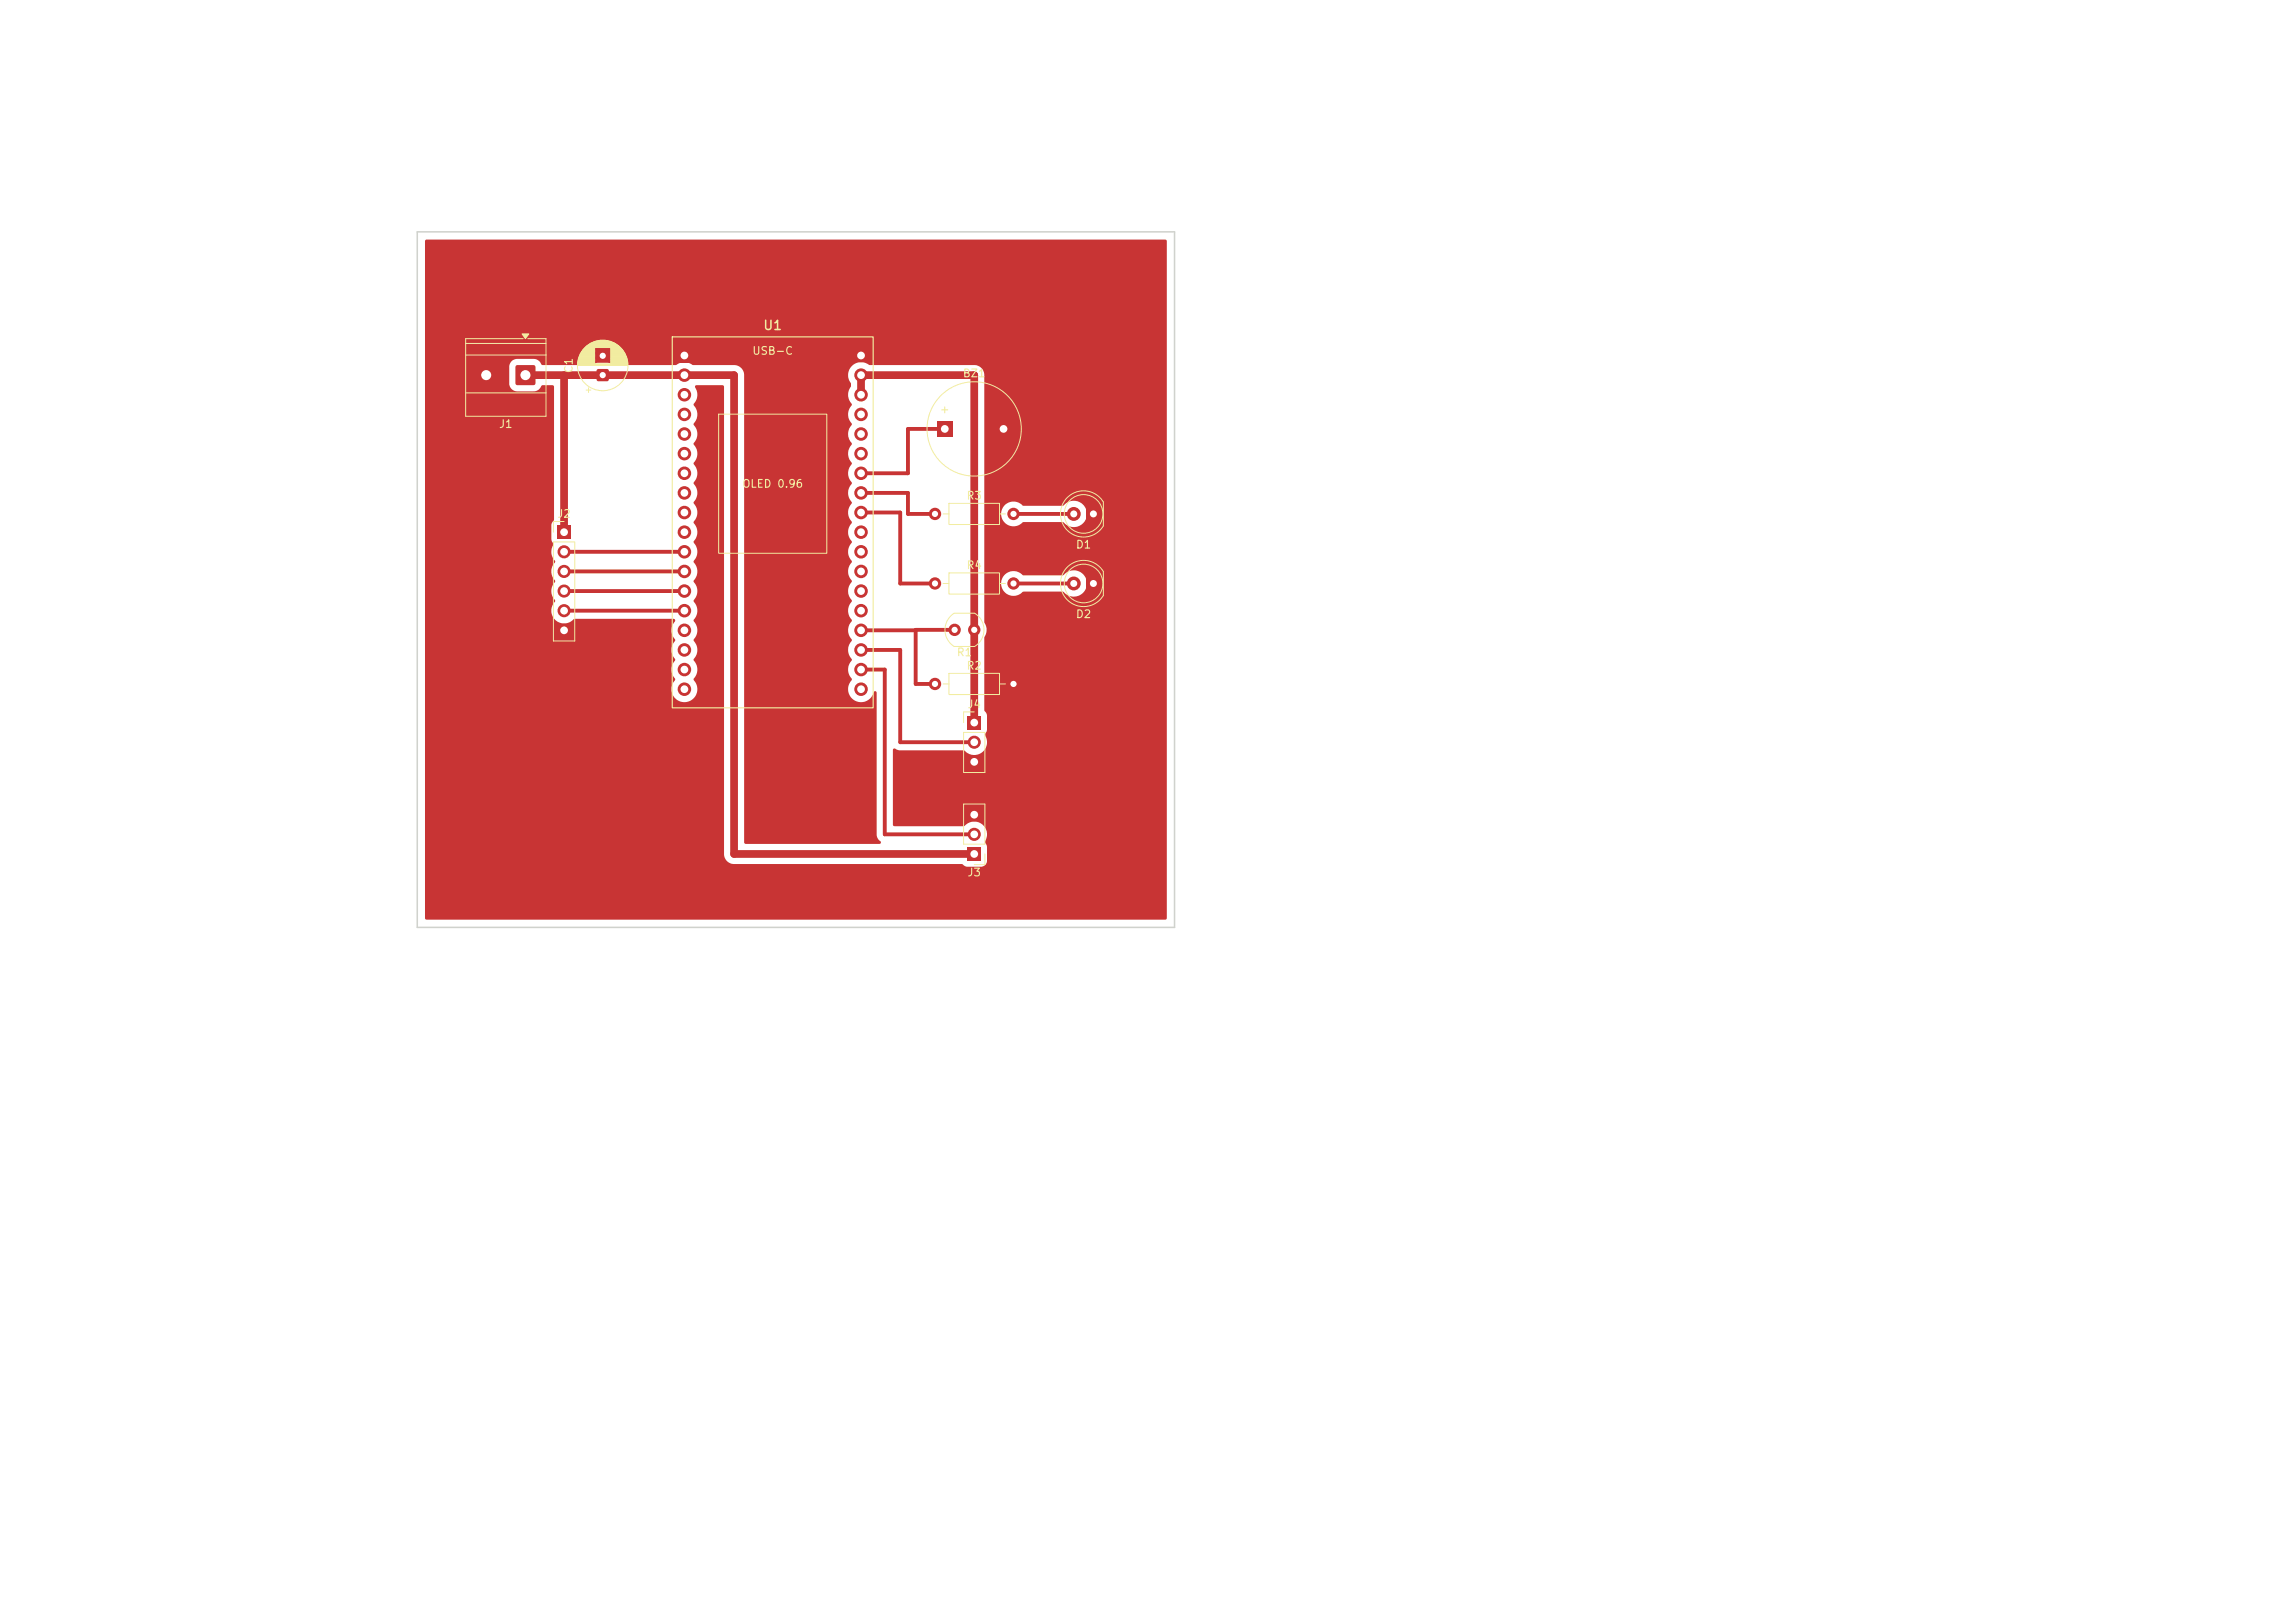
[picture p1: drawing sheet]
<svg xmlns="http://www.w3.org/2000/svg" width="297mm" height="210mm" viewBox="0 0 297 210" stroke-linecap="round" stroke-linejoin="round" font-family="sans-serif">
<defs><g id="words">
<text font-size="1.2" fill="#f2eda1" x="98.7" y="43">U1</text>
<g font-size="1" fill="#f2eda1">
<text x="97.3" y="46.1">USB-C</text>
<text x="74.4" y="48.4" transform="rotate(-90 74.4 48.4)">C1</text>
<text x="121.5" y="53.7">+</text>
<text x="124.5" y="49.1">BZ1</text>
<text x="64.5" y="55.6">J1</text>
<text x="96" y="63.3">OLED 0.96</text>
<text x="125" y="64.9">R3</text>
<text x="72" y="67.2">J2</text>
<text x="139.2" y="71.2">D1</text>
<text x="125" y="73.9">R4</text>
<text x="139.2" y="80.2">D2</text>
<text x="123.7" y="85.2">R1</text>
<text x="125" y="86.9">R2</text>
<text x="125.1" y="91.9">J4</text>
<text x="125.1" y="113.6">J3</text>
</g>
</g></defs>
<g fill="#c83434">
<path d="M121.3 54.5h2v2h-2z"/>
<path d="M140.6 65.6h1.8v1.8h-1.8z"/>
<path d="M125.2 92.7h1.7v1.7h-1.7z"/>
<path d="M87.7 45.1h1.7v1.8h-1.7z"/>
<path d="M140.6 74.6h1.8v1.8h-1.8z"/>
<path d="M77.3 47.8l.2-.1 1.2 .1 .1 .2-.1 1.3h-.2h-1.2l-.1-.2z"/>
<path d="M125.2 109.7h1.7v1.7h-1.7z"/>
<path d="M72.1 68h1.7v1.7h-1.7z"/>
<path d="M66.8 47.3l.1-.1h2.1l.2 .1 .1 .2v2.1l-.1 .2h-.2h-2.1h-.1l-.1-.2v-2.1z"/>
<circle cx="129.9" cy="55.5" r="1"/>
<circle cx="139" cy="66.5" r=".9"/>
<circle cx="126.1" cy="96" r=".85"/>
<circle cx="126.1" cy="98.6" r=".85"/>
<circle cx="126.1" cy="81.5" r=".8"/>
<circle cx="123.5" cy="81.5" r=".8"/>
<circle cx="88.6" cy="48.5" r=".87"/>
<circle cx="88.6" cy="51.1" r=".87"/>
<circle cx="88.6" cy="53.6" r=".87"/>
<circle cx="88.6" cy="56.2" r=".87"/>
<circle cx="88.6" cy="58.7" r=".87"/>
<circle cx="88.6" cy="61.2" r=".87"/>
<circle cx="88.6" cy="63.8" r=".87"/>
<circle cx="88.6" cy="66.3" r=".87"/>
<circle cx="88.6" cy="68.9" r=".87"/>
<circle cx="88.6" cy="71.4" r=".87"/>
<circle cx="88.6" cy="73.9" r=".87"/>
<circle cx="88.6" cy="76.5" r=".87"/>
<circle cx="88.6" cy="79" r=".87"/>
<circle cx="88.6" cy="81.6" r=".87"/>
<circle cx="88.6" cy="84.1" r=".87"/>
<circle cx="88.6" cy="86.6" r=".87"/>
<circle cx="88.6" cy="89.2" r=".87"/>
<circle cx="111.4" cy="46" r=".87"/>
<circle cx="111.4" cy="48.5" r=".87"/>
<circle cx="111.4" cy="51.1" r=".87"/>
<circle cx="111.4" cy="53.6" r=".87"/>
<circle cx="111.4" cy="56.2" r=".87"/>
<circle cx="111.4" cy="58.7" r=".87"/>
<circle cx="111.4" cy="61.2" r=".87"/>
<circle cx="111.4" cy="63.8" r=".87"/>
<circle cx="111.4" cy="66.3" r=".87"/>
<circle cx="111.4" cy="68.9" r=".87"/>
<circle cx="111.4" cy="71.4" r=".87"/>
<circle cx="111.4" cy="73.9" r=".87"/>
<circle cx="111.4" cy="76.5" r=".87"/>
<circle cx="111.4" cy="79" r=".87"/>
<circle cx="111.4" cy="81.6" r=".87"/>
<circle cx="111.4" cy="84.1" r=".87"/>
<circle cx="111.4" cy="86.6" r=".87"/>
<circle cx="111.4" cy="89.2" r=".87"/>
<circle cx="139" cy="75.5" r=".9"/>
<circle cx="78" cy="46" r=".8"/>
<circle cx="121" cy="75.5" r=".8"/>
<circle cx="131.2" cy="75.5" r=".8"/>
<circle cx="126.1" cy="108" r=".85"/>
<circle cx="126.1" cy="105.4" r=".85"/>
<circle cx="121" cy="66.5" r=".8"/>
<circle cx="131.2" cy="66.5" r=".8"/>
<circle cx="121" cy="88.5" r=".8"/>
<circle cx="131.2" cy="88.5" r=".8"/>
<circle cx="73" cy="71.4" r=".85"/>
<circle cx="73" cy="73.9" r=".85"/>
<circle cx="73" cy="76.5" r=".85"/>
<circle cx="73" cy="79" r=".85"/>
<circle cx="73" cy="81.6" r=".85"/>
<circle cx="62.9" cy="48.5" r="1.3"/>
</g>
<path d="M68 48.5h27v62h31.1M73 48.5v20.4M111.4 51.1v-2.6h14.7v45" fill="none" stroke="#c83434" stroke-width="1"/>
<g fill="none" stroke="#c83434" stroke-width=".5">
<path d="M122.3 55.5h-4.8v5.7h-6.1M73 76.5h15.6M73 79h15.6M73 73.9h15.6M73 71.4h15.6M111.4 66.3h5.1v9.2h4.5M111.4 63.8h6.1v2.7h3.5M131.2 75.5h7.8M131.2 66.5h7.8M111.4 81.6h7.1M111.4 84.1h5.1v11.9h9.6M111.4 86.6h3.1v21.4h11.6"/>
<path d="M123.5 81.5h-5v7h2.5"/>
</g>
<path d="M55.1 31h95.7l.2 .1v87.7l-.1 .2h-95.7l-.2-.1v-71.5h10.9v2.2a1.04 1.04 0 0 0 1 1h2.4a1.56 1.56 0 0 0 .8-.7l1.4-.1 .2 .2v17.2l-.3 .5-.1 .3 .1 1.9 .2 .5a1.85 1.85 0 0 0 .3 2.3 1.85 1.85 0 0 0 0 2.5 1.85 1.85 0 0 0 0 2.6 1.69 1.69 0 0 0 0 2.4 1.69 1.69 0 0 0 2.4-.1h12.9a.22 .22 0 0 1 .2 .1 .22 .22 0 0 1-.1 .3 1.84 1.84 0 0 0 .1 2.4 1.88 1.88 0 0 0 0 2.5 1.9 1.9 0 0 0 0 2.5 1.69 1.69 0 0 0-.1 2.4 1.69 1.69 0 0 0 2.4 .1 1.69 1.69 0 0 0 .1-2.4v-.2a1.84 1.84 0 0 0 0-2.5 1.88 1.88 0 0 0 0-2.5 1.88 1.88 0 0 0 0-2.5 1.88 1.88 0 0 0 0-2.6 1.88 1.88 0 0 0 0-2.5 1.88 1.88 0 0 0 0-2.6 1.88 1.88 0 0 0 0-2.5 1.88 1.88 0 0 0 0-2.5 1.87 1.87 0 0 0 0-2.6 1.88 1.88 0 0 0 0-2.5 1.88 1.88 0 0 0 0-2.6 1.88 1.88 0 0 0 0-2.5 1.88 1.88 0 0 0 0-2.5 1.88 1.88 0 0 0 0-2.6v-.1a1.68 1.68 0 0 0 .2-2.1l-.1-.1 .2-.2h3.4l.2 .2v60.6a1.3 1.3 0 0 0 1.4 1.2h29.4l.6 .3 1.9 .1 .4-.2 .3-.5v-1.9l-.2-.6v-.2a1.67 1.67 0 0 0-.5-2.2 1.67 1.67 0 0 0-2.2 .3h-9.1l-.1-.1v-9.8v-.1l.2-.1 .6 .3h8.4a1.67 1.67 0 0 0 2.3 .3 1.67 1.67 0 0 0 .3-2.3l.3-.7v-1.8v-.3l-.3-.4v-9.5a1.7 1.7 0 0 0 0-1.9v-5.1h2.2a1.65 1.65 0 0 0 1 1.6 1.65 1.65 0 0 0 1.9-.4h5.1a1.71 1.71 0 0 0 2.5 .2 1.71 1.71 0 0 0 0-2.6 1.71 1.71 0 0 0-2.5 .2h-5.2a1.61 1.61 0 0 0-1.7-.4 1.61 1.61 0 0 0-1.1 1.4h-2.2v-9h2.2v.2a1.66 1.66 0 0 0 1.1 1.4 1.66 1.66 0 0 0 1.8-.4h5h.2a1.7 1.7 0 0 0 2.4 .1 1.7 1.7 0 0 0 0-2.4 1.7 1.7 0 0 0-2.4 .1h-.2h-5.1a1.61 1.61 0 0 0-1.7-.4 1.61 1.61 0 0 0-1.1 1.4h-2.2v-18a1.3 1.3 0 0 0-1.2-1.2h-13.7a1.7 1.7 0 0 0-2.3 .2 1.7 1.7 0 0 0-.1 2.3v.3a1.82 1.82 0 0 0 .1 2.4 1.9 1.9 0 0 0 0 2.5 1.88 1.88 0 0 0 0 2.6 1.88 1.88 0 0 0 0 2.5 1.9 1.9 0 0 0 0 2.5 1.88 1.88 0 0 0 0 2.6 1.88 1.88 0 0 0 0 2.5 1.88 1.88 0 0 0 0 2.6 1.88 1.88 0 0 0 0 2.5 1.9 1.9 0 0 0 0 2.5 1.88 1.88 0 0 0 0 2.6 1.88 1.88 0 0 0 0 2.5 1.88 1.88 0 0 0 0 2.6 1.88 1.88 0 0 0 0 2.5 1.9 1.9 0 0 0 0 2.5 1.7 1.7 0 0 0 .4 2.7 1.7 1.7 0 0 0 2.5-1.1h.2l.1 .1v18.5l.2 .4 .4 .4-.1 .2-17.4 .1-.2-.1v-60.7a1.3 1.3 0 0 0-1.2-1.2h-5.5a1.76 1.76 0 0 0-2.2 0h-8l-.8-.3-1.4 .1-.6 .2h-6.4l-.2-.1a1.05 1.05 0 0 0-.9-.7h-2.2l-.4 .1-.4 .4-.2 .5h-10.9v-16.2z" fill="#c83434"/>
<g fill="none" stroke="#f2eda1" stroke-width=".13">
<path d="M60.3 45.9h10.4M60.3 44.4h10.4M60.3 50.8h10.4M67.6 43.2h.8l-.4 .6zM67.7 43.8h-7.4v10.1h10.4v-10.1h-2.4M74.8 47.3h6.4M74.8 47.2h6.4M74.8 47.1h6.4M74.8 47.1h2.2M74.8 47h2.2M74.8 46.9h2.2M74.8 46.8h2.2"/>
<path d="M74.8 46.7h2.2M74.8 46.6h2.2M74.9 46.5h2.1M74.9 46.4h2.1M74.9 46.3h2.1M75 46.2h2M75 46.1h2M75 46h2M75.1 45.9h1.9M75.1 45.8h1.9M75.2 45.7h1.8M75.2 45.6h1.8"/>
<path d="M75.3 45.6h1.7M75.3 45.5h1.7M75.4 45.4h1.6M75.4 45.3h1.6M75.5 45.3h1.5M75.5 45.2h1.5M75.6 45.1h1.4M75.7 45.1h1.3M75.7 45h1.3M75.7 45h4.6M75.8 44.9h4.4M75.8 50.5h.7"/>
<path d="M75.9 44.9h4.2M75.9 44.8h4.2M76 44.8h4M76 44.7h4M76.1 44.7h3.8M76.2 50.2v.6M76.2 44.6h3.6M76.3 44.5h3.4M76.4 44.5h3.2M76.5 44.4h3M76.6 44.4h2.8M76.7 44.3h2.7"/>
<path d="M76.7 44.3h2.6M76.8 44.3h2.4M76.9 44.2h2.2M77.1 44.2h1.8M77.2 44.1h1.6M77.4 44.1h1.2M77.6 44.1h.8M79 47.1h2.2M79 47h2.2M79 46.9h2.2M79 46.8h2.2M79 46.7h2.2"/>
<path d="M79 46.6h2.2M79 46.6h2.1M79 46.5h2.1M79 46.4h2.1M79 46.3h2.1M79 46.2h2M79 46.1h2M79 46h2M79 45.9h1.9M79 45.8h1.9M79 45.7h1.8M79 45.6h1.8"/>
<path d="M79 45.6h1.7M79 45.5h1.7M79 45.4h1.6M79 45.3h1.6M79 45.3h1.5M79 45.2h1.5M79 45.2h1.4M79 45.1h1.4M79 45.1h1.3M79 45h1.3M93 53.6h14v18h-14zM71.6 70.1h2.8v12.8h-2.8z"/>
<path d="M73 67.5h-1.4v1.4M122 75.5h.8M122 66.5h.8M122.8 74.1h6.6v2.8h-6.6zM122.8 65.1h6.6v2.8h-6.6zM123.5 79.4a2.54 2.54 0 0 0 0 4.3h2.6M123.5 79.4h2.6a2.51 2.51 0 0 1 .1 4.2M129.3 75.5h.8M129.3 66.5h.8M138.1 64.4a2.99 2.99 0 0 1 4.7 .6v3a2.99 2.99 0 0 1-4.4 .9 2.99 2.99 0 0 1-.3-4.5zM138.1 73.4a2.99 2.99 0 0 1 4.7 .6v3a2.99 2.99 0 0 1-4.4 .9 2.99 2.99 0 0 1-.3-4.5zM122 88.5h.8"/>
<path d="M122.8 87.1h6.6v2.8h-6.6zM124.7 94.8h2.8v5.2h-2.8zM126.1 92.1h-1.4v1.4M129.3 88.5h.8M124.7 104h2.8v5.2h-2.8zM127.5 110.5v1.4h-1.4"/>
<circle cx="78" cy="47.3" r="3.3"/>
<circle cx="126.1" cy="55.5" r="6.1"/>
<circle cx="140.2" cy="75.5" r="2.5"/>
<circle cx="140.2" cy="66.5" r="2.5"/>
</g>
<path d="M87 43.6h26v48h-26z" fill="none" stroke="#f2eda1" stroke-width=".15"/>
<path d="M67.6 43.2h.8l-.4 .6z" fill="#f2eda1"/>
<path d="M54 30h98v90h-98z" fill="none" stroke="#d0d2cd" stroke-width=".2"/>
<g fill="#fff">
<circle cx="122.3" cy="55.5" r=".5"/>
<circle cx="129.9" cy="55.5" r=".5"/>
<circle cx="141.5" cy="66.5" r=".45"/>
<circle cx="139" cy="66.5" r=".45"/>
<circle cx="126.1" cy="93.5" r=".5"/>
<circle cx="126.1" cy="96" r=".5"/>
<circle cx="126.1" cy="98.6" r=".5"/>
<circle cx="126.1" cy="81.5" r=".4"/>
<circle cx="123.5" cy="81.5" r=".4"/>
<circle cx="88.6" cy="46" r=".5"/>
<circle cx="88.6" cy="48.5" r=".5"/>
<circle cx="88.6" cy="51.1" r=".5"/>
<circle cx="88.6" cy="53.6" r=".5"/>
<circle cx="88.6" cy="56.2" r=".5"/>
<circle cx="88.6" cy="58.7" r=".5"/>
<circle cx="88.6" cy="61.2" r=".5"/>
<circle cx="88.6" cy="63.8" r=".5"/>
<circle cx="88.6" cy="66.3" r=".5"/>
<circle cx="88.6" cy="68.9" r=".5"/>
<circle cx="88.6" cy="71.4" r=".5"/>
<circle cx="88.6" cy="73.9" r=".5"/>
<circle cx="88.6" cy="76.5" r=".5"/>
<circle cx="88.6" cy="79" r=".5"/>
<circle cx="88.6" cy="81.6" r=".5"/>
<circle cx="88.6" cy="84.1" r=".5"/>
<circle cx="88.6" cy="86.6" r=".5"/>
<circle cx="88.6" cy="89.2" r=".5"/>
<circle cx="111.4" cy="46" r=".5"/>
<circle cx="111.4" cy="48.5" r=".5"/>
<circle cx="111.4" cy="51.1" r=".5"/>
<circle cx="111.4" cy="53.6" r=".5"/>
<circle cx="111.4" cy="56.2" r=".5"/>
<circle cx="111.4" cy="58.7" r=".5"/>
<circle cx="111.4" cy="61.2" r=".5"/>
<circle cx="111.4" cy="63.8" r=".5"/>
<circle cx="111.4" cy="66.3" r=".5"/>
<circle cx="111.4" cy="68.9" r=".5"/>
<circle cx="111.4" cy="71.4" r=".5"/>
<circle cx="111.4" cy="73.9" r=".5"/>
<circle cx="111.4" cy="76.5" r=".5"/>
<circle cx="111.4" cy="79" r=".5"/>
<circle cx="111.4" cy="81.6" r=".5"/>
<circle cx="111.4" cy="84.1" r=".5"/>
<circle cx="111.4" cy="86.6" r=".5"/>
<circle cx="111.4" cy="89.2" r=".5"/>
<circle cx="141.5" cy="75.5" r=".45"/>
<circle cx="139" cy="75.5" r=".45"/>
<circle cx="78" cy="48.5" r=".4"/>
<circle cx="78" cy="46" r=".4"/>
<circle cx="121" cy="75.5" r=".4"/>
<circle cx="131.2" cy="75.5" r=".4"/>
<circle cx="126.1" cy="110.5" r=".5"/>
<circle cx="126.1" cy="108" r=".5"/>
<circle cx="126.1" cy="105.4" r=".5"/>
<circle cx="121" cy="66.5" r=".4"/>
<circle cx="131.2" cy="66.5" r=".4"/>
<circle cx="121" cy="88.5" r=".4"/>
<circle cx="131.2" cy="88.5" r=".4"/>
<circle cx="73" cy="68.9" r=".5"/>
<circle cx="73" cy="71.4" r=".5"/>
<circle cx="73" cy="73.9" r=".5"/>
<circle cx="73" cy="76.5" r=".5"/>
<circle cx="73" cy="79" r=".5"/>
<circle cx="73" cy="81.6" r=".5"/>
<circle cx="68" cy="48.5" r=".65"/>
<circle cx="62.9" cy="48.5" r=".65"/>
</g>
<use href="#words"/>
</svg>
